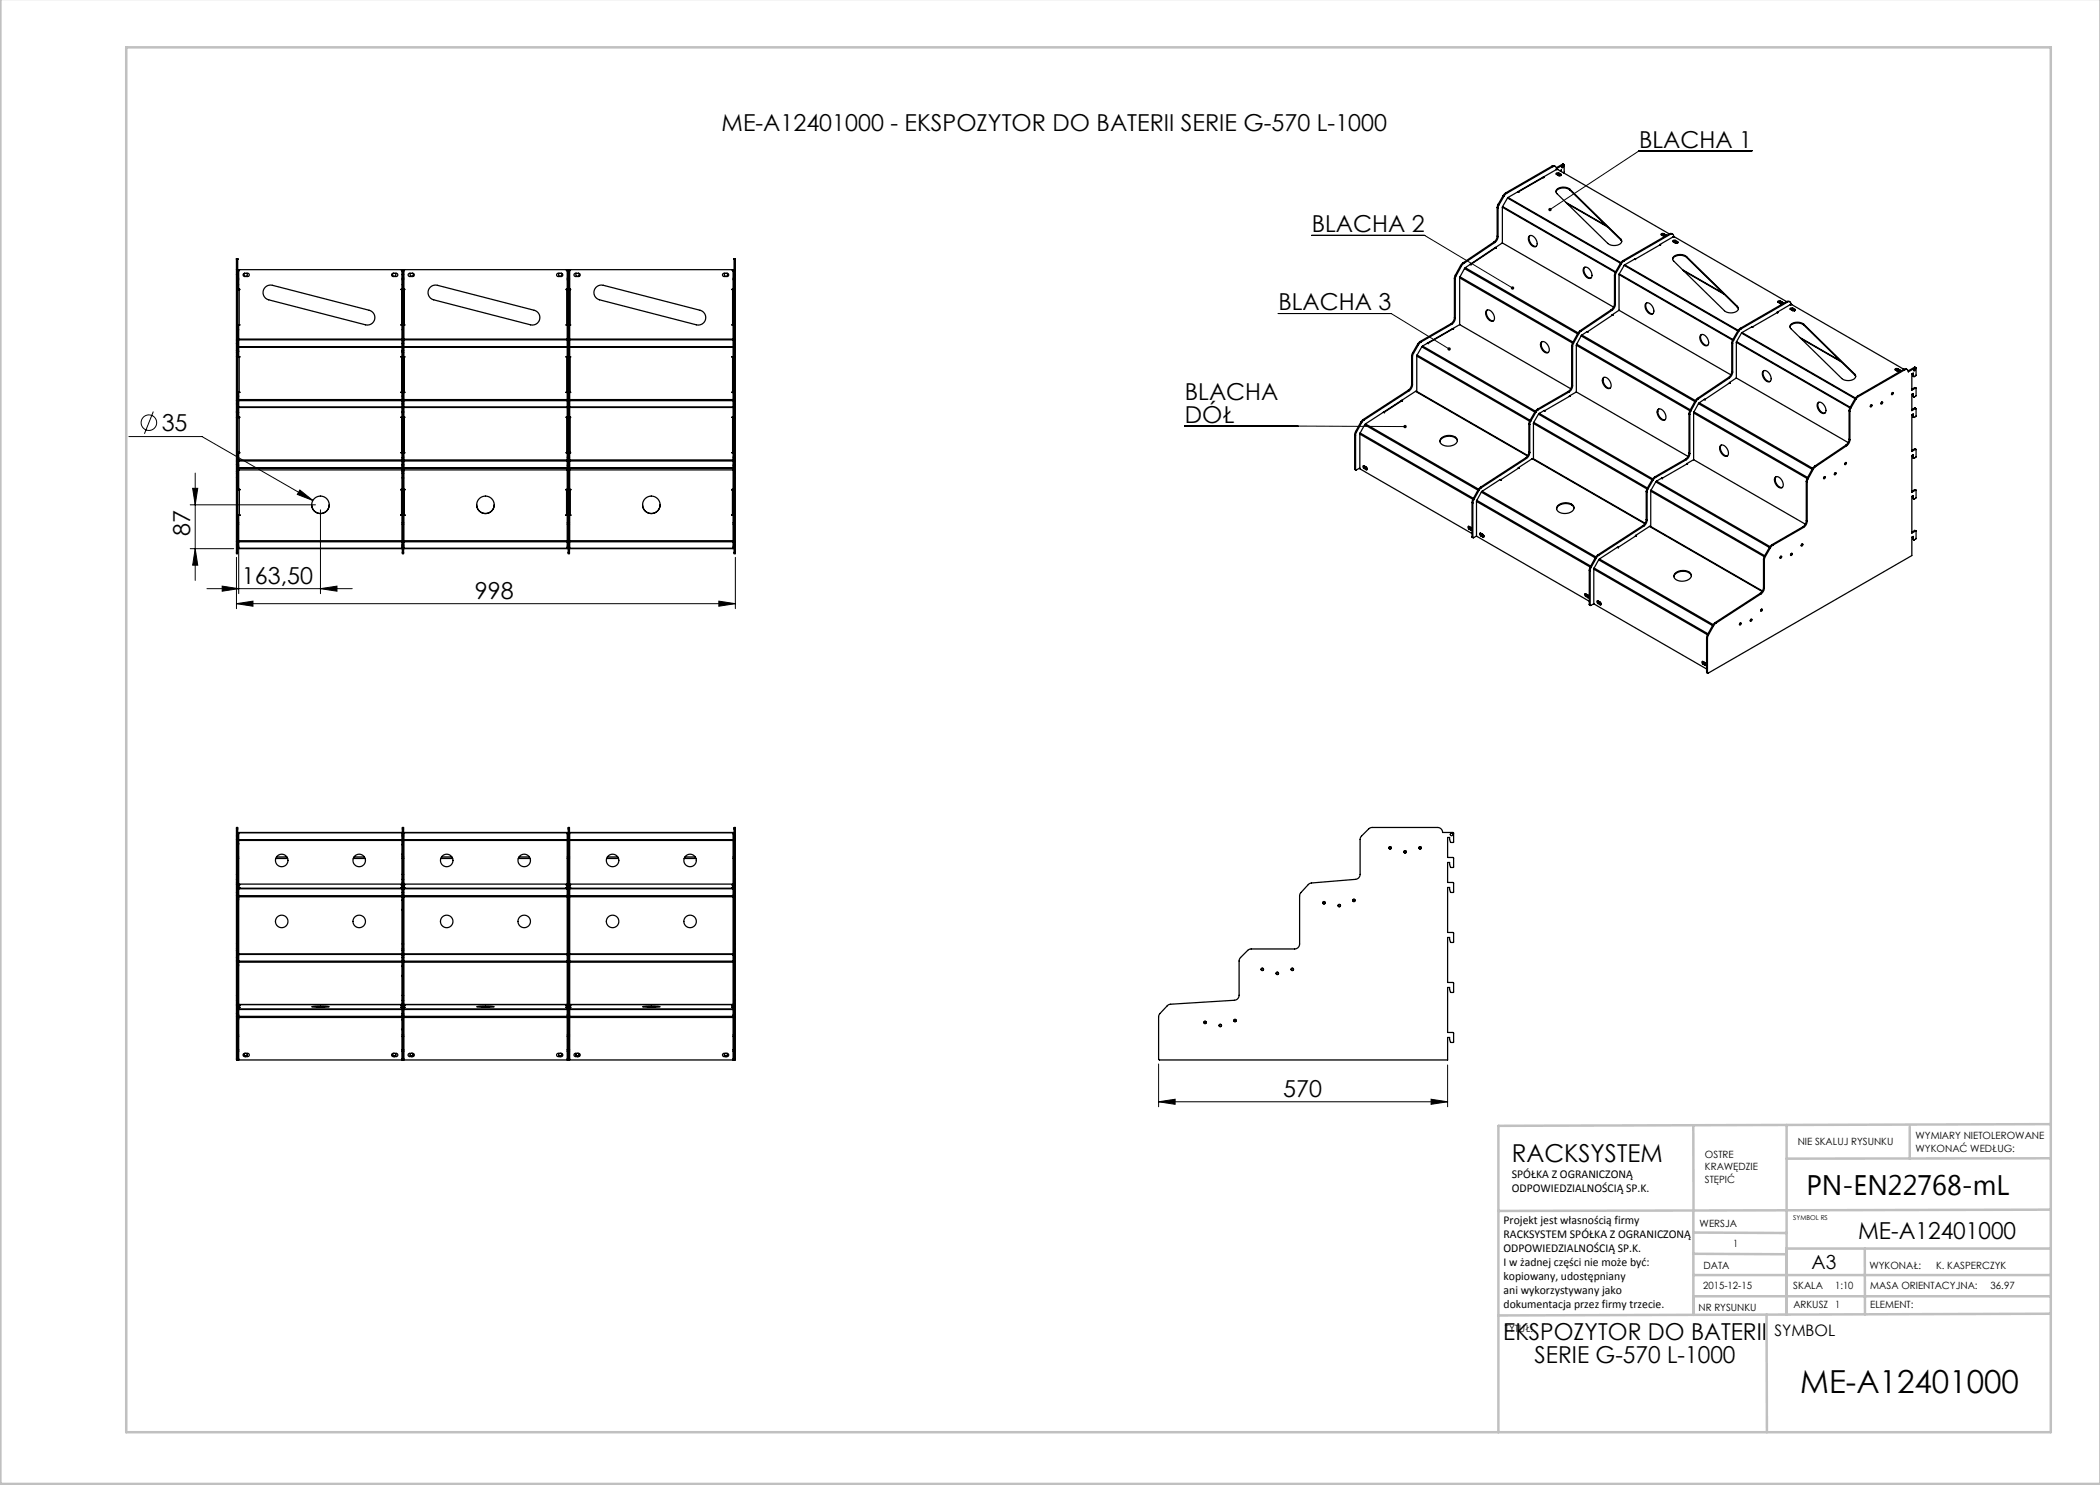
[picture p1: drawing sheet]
<svg xmlns="http://www.w3.org/2000/svg" width="420mm" height="297mm" viewBox="0 0 420 297" stroke-linecap="round" stroke-linejoin="round" font-family="sans-serif">
<defs><g id="words">
<text font-size="6.3" x="360" y="278.5">ME-A12401000</text>
<text font-size="5.6" x="361.3" y="239.1">PN-EN22768-mL</text>
<text font-size="4.9" x="302.4" y="232.4">RACKSYSTEM</text>
<g font-size="4.7">
<text x="144.3" y="26.1">ME-A12401000 - EKSPOZYTOR DO BATERII SERIE G-570 L-1000</text>
<text x="327.8" y="29.5">BLACHA 1</text>
<text x="262.3" y="46.5">BLACHA 2</text>
<text x="255.7" y="62">BLACHA 3</text>
<text x="237" y="80">BLACHA</text>
<text x="32.3" y="86.2">35</text>
<text x="237" y="84.6">DÓŁ</text>
<text x="38" y="107.3" transform="rotate(-90 38 107.3)">87</text>
<text x="48.4" y="116.7">163,50</text>
<text x="95" y="119.7">998</text>
<text x="256.7" y="219.3">570</text>
<text x="371.6" y="247.8">ME-A12401000</text>
<text x="300.6" y="268.1">EKSPOZYTOR DO BATERII</text>
<text x="306.9" y="272.6">SERIE G-570 L-1000</text>
</g>
<text font-size="3.9" x="362.3" y="253.8">A3</text>
<text font-size="3.2" x="354.9" y="267.2">SYMBOL</text>
<g font-size="2.4">
<text x="302.4" y="235.6">SPÓŁKA Z OGRANICZONĄ</text>
<text x="302.4" y="238.4">ODPOWIEDZIALNOŚCIĄ SP.K.</text>
<text x="300.7" y="244.7">Projekt jest własnością firmy</text>
<text x="300.7" y="247.5">RACKSYSTEM SPÓŁKA Z OGRANICZONĄ</text>
<text x="300.7" y="250.3">ODPOWIEDZIALNOŚCIĄ SP.K.</text>
<text x="300.7" y="253.1">I w żadnej części nie może być:</text>
<text x="300.7" y="256">kopiowany, udostępniany</text>
<text x="300.7" y="258.8">ani wykorzystywany jako</text>
<text x="300.7" y="261.6">dokumentacja przez firmy trzecie.</text>
</g>
<g font-size="2">
<text x="383.1" y="227.9">WYMIARY NIETOLEROWANE</text>
<text x="341" y="231.6">OSTRE</text>
<text x="359.5" y="228.9">NIE SKALUJ RYSUNKU</text>
<text x="383.1" y="230.4">WYKONAĆ WEDŁUG:</text>
<text x="341" y="234.1">KRAWĘDZIE</text>
<text x="341" y="236.6">STĘPIĆ</text>
<text x="339.9" y="245.4">WERSJA</text>
<text x="346.6" y="249.5">1</text>
<text x="340.6" y="257.7">2015-12-15</text>
<text x="340.7" y="253.8">DATA</text>
<text x="358.7" y="257.7">SKALA</text>
<text x="367" y="257.7">1:10</text>
<text x="373.9" y="253.8">WYKONAŁ:</text>
<text x="374.1" y="257.7">MASA ORIENTACYJNA:</text>
<text x="387.2" y="253.8">K. KASPERCZYK</text>
<text x="398.1" y="257.7">36.97</text>
<text x="339.7" y="262.3">NR RYSUNKU</text>
<text x="358.7" y="261.7">ARKUSZ 1</text>
<text x="374.1" y="261.7">ELEMENT:</text>
<text x="301" y="266.4">TYTUŁ:</text>
</g>
<text font-size="1.3" x="358.7" y="244">SYMBOL RS</text>
</g></defs>
<g fill="none" stroke="#000" stroke-width=".2">
<path d="M350.4 30.2h-22.6l-17.8 11.7M262.3 47.1h22.6l17.6 10.5M255.7 62.7h22.5l11.6 7.1M25.8 87.3h14.6l22.2 12.8M30.7 82.3l-1.8 4.5M38.5 97.7h1l-.5 3.3zM39 94.6v21.5M60 98l2.6 2.1-3.1-1.2zM236.9 85.2l44.1 .1M38 109.7h8.7M38 101h25.1M39 109.7l.5 3.3h-1z"/>
<path d="M41.4 117.7h29M44.4 117.2l3.3 .5-3.3 .5zM47.3 111.5v10.2M47.7 109.1v9.6M64.1 117.7l3.3-.5v1zM64.1 102v16.7M147.1 111.5v10.2M47.3 120.7l3.3-.5v1zM47.3 120.7h99.8M143.8 120.2l3.3 .5-3.3 .5zM231.7 212.8v8.6M286.2 219.8l3.3 .6-3.3 .5z"/>
<path d="M289.5 213v8.4M231.7 220.4l3.3-.6v1.1zM231.7 220.4h57.8"/>
<circle cx="29.8" cy="84.5" r="1.56"/>
</g>
<g fill="none" stroke="#c0c0c0" stroke-width=".5">
<path d="M.1 -.1v296.9h419.9M25.2 9.5h385v276.9h-385zM338.7 225.2v16.9M357.3 225v37.9M382 225.4v6.3M410.1 224.8l-110.4 .4v61.2M410.1 231.7h-52.8M338.7 259.3h71.5M338.7 255h71.5M338.7 250.8l18.6 .1M338.7 246.5l18.6 .1M338.7 242.1v20.9"/>
<path d="M373 249.7v13.2M410.1 241.9l-110.4 .3M410.2 249.7h-52.9v13.2M353.3 262.9l.1 23.5M410.2 262.7l-110.5 .4"/>
</g>
<g fill="#000">
<path d="M309.7 41.7v.4l.3-.2-.3 .2a.34 .34 0 0 0 .5 .1 .34 .34 0 0 0 0-.5 .34 .34 0 0 0-.5 0zM302.2 57.4a.34 .34 0 0 0 .1 .5 .34 .34 0 0 0 .5-.1l-.3-.2 .3 .2a.34 .34 0 0 0-.1-.5 .34 .34 0 0 0-.5 .1zM289.6 69.6a.34 .34 0 0 0 0 .5 .34 .34 0 0 0 .5-.1l-.3-.2 .3 .2a.34 .34 0 0 0-.1-.5 .34 .34 0 0 0-.4 .1zM280.8 85.1a.34 .34 0 0 0 .1 .5 .34 .34 0 0 0 .4-.3h-.3h.3a.34 .34 0 0 0-.1-.3 .34 .34 0 0 0-.4 .1z"/>
<path d="M39 109.7l.5 3.3h-1zM38.5 97.7h1l-.5 3.3z"/>
<path d="M44.4 117.2l3.3 .5-3.3 .5zM64.1 117.7l3.3-.5v1z"/>
<path d="M231.7 220.4l3.3-.6v1.1zM286.2 219.8l3.3 .6-3.3 .5zM47.3 120.7l3.3-.5v1zM143.8 120.2l3.3 .5-3.3 .5zM60 98l-.5 .9 3.1 1.2z"/>
</g>
<g fill="none" stroke="#000" stroke-width=".25">
<path d="M300.6 39.1l.2 .1M300.6 39.1l-1 1.7M300.8 39.2l-1 1.7M301.1 38.6l-.5 .5M301.1 38.6l.2 .1M301.3 38.7l-.5 .5M301.5 39.6l-1 1.7M301.5 39.6l22.6 13M301.6 39.5l-.1 .1M301.6 39.5l22.6 13M303.6 38.4h.1M303.7 38.4h-.2"/>
<path d="M303.7 38.4h.1M308.7 35.5l-7.1 4M308.7 35.5l-5 2.9M308.7 35.4l.1 .1h-.1M308.7 35.4v.1M310.4 33.2l.4-.1 .3 .2M310.4 33.2l.2 .1M310.4 33.2l-9.3 5.4M310.6 33.3l-9.3 5.4M311.3 33.9l-2.6 1.5M311.3 33.9h.1M311.4 33.9h.1"/>
<path d="M311.5 33.9h.1M311.5 35l.5 .1M311.6 33.9l22.4 13M311.8 34.6a.27 .27 0 0 0-.4-.1 .27 .27 0 0 0-.1 .4l.4 .2a.27 .27 0 0 0 .4 .1 .27 .27 0 0 0 .1-.3M311.8 34.8h-.6M311.8 34.6l.4 .3M311.8 34.8l.4 .2M311.8 34.6v.2M311.8 34.8l-.4 .1M312 34.2l.3-.2v.3M312 34.9l-.2 .3M312.1 34.1v.1"/>
<path d="M312.2 34.9v.1M312.2 35v.1M312.5 33.2l.1-.1a.21 .21 0 0 1 .1 .3 .21 .21 0 0 1-.3 0zM312.5 33.1l-.1 .3M312.6 32.8l.2 .1M312.6 32.8l-1.3 .8M312.6 32.8h.1M312.8 32.9l-1.5 .8a.43 .43 0 0 0-.2-.4 .43 .43 0 0 0-.5 0M312.8 32.9v1.5l-.1 .2M314 37.9a1.91 1.91 0 0 0-2.8 .3l.2 .5 10.2 10a1.91 1.91 0 0 0 2.7-.4l-.2-.5M314 38a1.91 1.91 0 0 0-2.8 .4M314 37.9l10.1 9.9"/>
<path d="M314 37.9v.1M314 38l10.1 10M47.3 53.9v1M47.3 51.8v.1M47.3 51.8h.1M47.3 51.9v2M47.3 54.9v13.1M47.3 54.9h.2M47.3 53.9h99.8M47.3 51.9h.2M47.3 51.8h.2M47.3 51.7h.2"/>
<path d="M47.5 53.9v.3h.2M47.5 56.9h.1M47.5 57.9h.3M47.5 53.9v1M47.5 51.8v.1M47.5 51.7h.1M47.5 51.8h.1M47.5 51.9v2M47.5 54.9v13.1M47.5 55.9h.2M47.5 55.6h.2M47.6 56.9v1"/>
<path d="M47.6 56.9h.1M47.7 57.8h.2l-.1 .1M47.7 54.1l.1 3.8M47.7 54.1h.1M47.8 54.1h-.1M47.8 54.1h.1M47.8 54h.1M47.8 57.8v.1M47.8 57.9v7M47.9 53.9h.1M47.9 57.8v.1M48.7 54.7h.8a.32 .32 0 0 1 .4 .3 .32 .32 0 0 1-.4 .3l-.8-.1-.1-.2z"/>
<path d="M49 54.7a.33 .33 0 0 0-.1 .4 .33 .33 0 0 0 .5 0 .33 .33 0 0 0-.1-.4M53 57.5l.6-.4h.9l19.3 5a1.5 1.5 0 0 1 1.1 1.8 1.5 1.5 0 0 1-1.8 1.1l-19.4-5a1.5 1.5 0 0 1-.7-2.5zM78.4 54.7h.8a.32 .32 0 0 1 .4 .3 .32 .32 0 0 1-.4 .3l-.8-.1-.1-.2zM78.7 54.7a.33 .33 0 0 0-.1 .4 .33 .33 0 0 0 .5 0 .33 .33 0 0 0-.1-.4M80.2 53.9h.1M80.3 53.9h.1M80.3 54h.1M80.3 57.9h.2M80.3 57.9v7M80.4 54h.1M80.4 57.8v.1M80.4 54v.1"/>
<path d="M80.4 54.1h.1M80.4 54.1v29.3h-.2l.1 .1M80.4 56.9h.1M80.4 57.8h-.2l.1 .1M80.4 55.9h.1M80.4 55.6h.1M80.4 54.2h.1M80.5 54.2v.7h.2M80.7 57.9h.1M80.7 54.9v13.1M80.7 55.9h.1M80.7 55.6h.1"/>
<path d="M80.7 54.2v.7M80.7 54.1v3.7h.2l-.1 .1M80.7 54.1h.1M80.8 54.1h-.1M80.8 54.1h.1M80.8 54h.1M80.8 57.9v7M80.9 53.9h.1M81.7 54.7h.8a.32 .32 0 0 1 .4 .3 .32 .32 0 0 1-.4 .3l-.8-.1-.1-.2zM82.2 54.7a.32 .32 0 0 0-.1 .4 .32 .32 0 0 0 .5 0 .32 .32 0 0 0-.1-.4M86 57.5l.6-.4h.9l19.3 5a1.5 1.5 0 0 1 1.1 1.8 1.5 1.5 0 0 1-1.8 1.1l-19.4-5a1.5 1.5 0 0 1-.7-2.5zM111.4 54.7h.8a.32 .32 0 0 1 .4 .3 .32 .32 0 0 1-.4 .3l-.8-.1-.1-.2z"/>
<path d="M111.9 54.7a.32 .32 0 0 0-.1 .4 .32 .32 0 0 0 .5 0 .32 .32 0 0 0-.1-.4M113.2 53.9h.1M113.3 53.9h.1M113.3 54h.1M113.3 57.9h.3M113.3 57.9v7M113.4 54h.1M113.4 54v.1M113.4 54.1h.1M113.4 54.1v3.7h-.2l.1 .1M113.4 55.9h.2M113.4 55.6h.2"/>
<path d="M113.4 54.2h.2M113.6 54.2v.7M113.6 53.9v.3M113.6 54.9v13.1M113.9 54.2v-.3v1h-.3M113.9 57.9h.1M113.9 55.9h.1M113.9 55.6h.1M113.9 54.2h.1M113.9 57.8h.2l-.1 .1M113.9 54.1v29.3h.2l-.1 .1M113.9 54.1h.1"/>
<path d="M114 54h-.1M114 54h.1M114 57.9v7M114.1 53.9h.1M114.9 54.7h.8a.32 .32 0 0 1 .3 .3 .32 .32 0 0 1-.3 .3l-.8-.1-.1-.2zM115.3 54.7a.32 .32 0 0 0-.1 .4 .32 .32 0 0 0 .5 0 .32 .32 0 0 0 0-.4M119.2 57.5l.5-.4h1l19.3 5a1.5 1.5 0 0 1 1.1 1.8 1.5 1.5 0 0 1-1.8 1.1l-19.4-5a1.5 1.5 0 0 1-.7-2.5zM144.6 54.7h.8a.32 .32 0 0 1 .3 .3 .32 .32 0 0 1-.3 .3l-.8-.1-.1-.2zM145 54.7a.32 .32 0 0 0-.1 .4 .32 .32 0 0 0 .5 0 .32 .32 0 0 0 0-.4M146.4 53.9h.1M146.5 53.9h.1M146.5 54h.1"/>
<path d="M146.5 57.9h.3M146.5 57.9v7M146.6 54h.1M146.6 54.1h.1M146.6 54.1v3.7h-.2l.1 .1M146.6 55.9h.2M146.6 55.6h.2M146.6 54.2h.2M146.8 51.9v3M146.8 51.8v.1M146.8 51.8h.1M146.8 54.9v13.1"/>
<path d="M146.8 54.9h.3M146.8 51.9h.3M146.8 51.8h.3M146.8 51.7h.3M147.1 53.9v1M147.1 51.8v.1M147.1 51.7h.1M147.1 51.8h.1M147.1 51.9v2M147.1 54.9v13.1M290.9 55.7l.2 .1M290.9 55.7v7.8"/>
<path d="M291.1 55.8v7.8M291.1 55l-.2 .7M291.1 55l.1 .1M291.2 55.1l-.1 .7M291.9 55.6v9.3M291.9 55.6l22.6 13M292 55.4l-.1 .2M292 55.4l22.6 13M292.1 53.1l.2 .1M292.1 53.1l-1 1.9M292.3 53.2l-1.1 1.9M292.6 52.6l-.5 .5"/>
<path d="M292.6 52.6l.1 .1M292.7 52.7l-.4 .5M292.9 53.7l-.9 1.7M292.9 53.7l22.6 13.1M293.1 53.5l-.2 .2M293.1 53.5l22.5 13.1M294.1 52.9l-1 .6M294.1 52.9l.1 .1M294.2 52.9h-.2M294.2 52.9v.1M294.2 52.9h.1M298.8 48.4l.2 .1"/>
<path d="M298.8 48.4l-6.2 4.2M299 48.5l-6.3 4.2M299.1 49.6l-5.1 3.2M299.1 49.5l.2 .1h-.2M299.1 49.6l-4.9 3.3M299.1 49.5v.1M299.4 47.2a1.58 1.58 0 0 1-.6 1.2M299.4 41.5l.2 .1M299.4 47.2l.2 .1M299.4 41.5v5.7M299.6 47.3a1.58 1.58 0 0 1-.6 1.2M299.6 41.6v5.7"/>
<path d="M299.6 40.8l-.2 .7M299.6 40.8l.2 .1M299.8 40.9l-.2 .7M300.5 48.6l22.2 12.8M300.5 48.6l-1.4 .9M300.5 41.5v7.1M300.5 41.5l22.5 13M300.5 41.3v.2M300.5 41.3l22.8 13.2M305.8 47.2a1.12 1.12 0 0 1 1.5 1 .69 .69 0 0 1 .1 .8 .69 .69 0 0 1-.7 .3 1.65 1.65 0 0 1-.9-2.1zM306 47.1a1.52 1.52 0 0 0 1.2 2.2M313.2 40.5l8 4.6"/>
<path d="M313.4 40.7l8.1 4.7M316.8 53.6a1.12 1.12 0 0 1 1.5 .9 .69 .69 0 0 1 .1 .8 .69 .69 0 0 1-.7 .4 1.65 1.65 0 0 1-.9-2.1zM317 53.4a1.52 1.52 0 0 0 1.2 2.2M322.9 55.1l.2 .1M322.9 55.1v5.7M323.1 55.2v5.7M323.3 54.5l-.2 .7M323.8 54.9v7.2M323.8 54.9l22.7 13.1M323.8 54.8v.1M323.8 54.8l22.9 13.2M324.1 52.6l-1 1.9-.2 .6"/>
<path d="M324.1 52.6l.2 .1M324.1 48l.2 .3M324.1 47.8v.2M324.3 52.7l-1 1.8M324.6 52.1l-.5 .5M324.6 52.1l.2 .1M324.8 52.2l-.5 .5M324.8 53.1l22.9 13.2M324.8 53.1l-1 1.7M324.9 53l-.1 .1M324.9 53l22.7 13.1M326.9 51.8h.1"/>
<path d="M327 51.9l-.1-.1-2 1.2M327 51.8v.1M331.9 48.9l.1 .1M332 48.9l.1 .1h-.1M332 49l-5 2.8M332 48.9v.1M332.5 47.1l.5 .1M332.8 46.7a.27 .27 0 0 0-.4 0 .27 .27 0 0 0-.1 .3l.7 .3M332.8 46.9h-.6M332.8 46.7l.4 .3M332.8 46.7v.2M332.8 46.9l.4 .2"/>
<path d="M332.8 46.9l-.4 .2M333 47l-.2 .3M333.2 47l.1 .1M333.2 47v.1M333.2 47.1v.1M334 46.9a.44 .44 0 0 1 .6-.1 .44 .44 0 0 1 .1 .5M334 46.9l-9.2 5.3M334.5 46.8l-.3-.1-.3 .1-9.3 5.3M334.6 47.4l-2.6 1.5M334.6 47.4h.1M334.7 47.4h.1M334.7 47.3h.1"/>
<path d="M334.8 47.3h-.1M334.8 47.3h.1M334.8 47.3v.1M334.8 47.4h.1M334.9 47.4h.1M334.9 47.4l22.6 13M335.1 48.1a.27 .27 0 0 0-.4-.1 .27 .27 0 0 0-.1 .3l.5 .3a.27 .27 0 0 0 .3 .1 .27 .27 0 0 0 .1-.4M335.1 48.2l-.5 .1M335.1 48.1l.4 .2M335.1 48.2l.4 .3M335.1 48.1v.1M335.3 48.3l-.4 .2"/>
<path d="M335.5 48.5v.1l-.5-.1M335.5 48.3v.2M335.5 48.5h.1M336.5 53.9l8.1 4.7M336.8 54.2l8 4.7M337.3 51.3a1.91 1.91 0 0 0-2.8 .4l.2 .5 10.2 10a1.91 1.91 0 0 0 2.8-.4l-.2-.5M337.3 51.5a1.91 1.91 0 0 0-2.8 .3M337.3 51.3l10.2 10M337.3 51.3v.2M337.3 51.5l10.2 9.9M47.3 68v.7M47.3 70.1v.3"/>
<path d="M47.3 70.4v1M47.3 68.7v1.4M47.3 71.4v8.7M47.3 68h.2M47.3 68.7h.2M47.3 70.1h.2M47.3 70.4h.2M47.3 71.4h.2M47.5 65.9h.1M47.5 79.2h.1M47.5 78.4h.3M47.5 64.9h.3"/>
<path d="M47.5 68v.7M47.5 70.1v.3M47.5 70.4v1M47.5 70.1l.1 .1M47.5 71.3h.4l-.1 .1M47.5 68.7v1.4M47.5 71.4v8.7M47.6 64.9v1M47.6 70.2v1.1M47.6 78.4v.8M47.6 65.9h.1M47.6 79.2h.1"/>
<path d="M47.6 70.2h.1M47.7 70.2h-.1M47.7 79.9h32.7l.1 .9h.2M47.7 71.4h-.2h.3M47.7 79.9v.2M47.7 67.8h32.7v.2h-32.7M47.7 67.8v.2M47.7 69.4h32.7h-32.7M47.7 69.4h.1M47.7 68v1.4M47.7 69.4l.1 2M47.8 64.9l-.1 2.9"/>
<path d="M47.8 78.4l-.1 1.5M47.8 71.3l-.1 .1M47.8 64.9v.1M47.8 78.4v.1M47.8 64.9l.1 .1h-.2M47.8 78.4l.1 .1h-.2M47.8 71.4v7M47.9 64.9v.1M47.9 71.3v.1M47.9 78.4v.1M80.3 64.9h.2M80.3 64.9l-.1 .1h.2"/>
<path d="M80.3 78.4l-.1 .1h.2M80.3 71.4v7M80.4 64.9v.1M80.4 71.3v.1M80.4 78.4v.1M80.4 70.2h.1M80.4 71.4h-.1M80.4 70.1h.1M80.4 71.4h.1M80.5 79.2h.1M80.5 65.9h.1M80.5 70.4v1h.2"/>
<path d="M80.5 71.4h-.2M80.5 78.4h-.2M80.5 71.3h-.2v.1M80.5 70.4h.2M80.7 68v.7M80.7 68h-.2v.7h.2M80.7 70.1v.3M80.7 70.1h-.2v.3M80.7 70.4v1M80.7 71.4v9.4M80.7 78.4h.1M80.7 64.9h.1"/>
<path d="M80.7 68.7v1.4M80.7 71.3h.2l-.1 .1M80.7 71.4h.1M80.7 79.9v1.5M80.7 67.8v.2M80.7 69.4h.1M80.7 68v1.4M80.7 69.4v2M80.7 69.4h32.7M80.7 79.9h32.7M80.7 67.8h32.7M80.7 68h32.7"/>
<path d="M80.8 64.9l.1 .1h-.2v2.8M80.8 78.4l.1 .1h-.2v1.4M80.8 71.4v7M113.3 64.9h.3M113.3 71.4l-.1-.1h.4v8.8M113.3 64.9l-.1 .1h.2v2.8M113.3 78.4l-.1 .1h.2v1.4M113.3 71.4v7M113.4 71.4h.2h-.3M113.4 71.4h-.1M113.4 79.9v.2M113.4 67.8v.2"/>
<path d="M113.4 69.4h.1M113.4 68v1.4M113.4 69.4v2M113.6 78.4h-.3M113.6 68h.3v.7h-.3M113.6 68v.7M113.6 70.1h.3v.3M113.6 70.1v.3M113.6 70.4v1h.3v-1M113.6 68.7v1.4M113.6 70.4h.3M113.9 78.4h.1"/>
<path d="M113.9 71.4h.1M113.9 64.9h.1M113.9 71.3h.2l-.1 .1M114 64.9l.1 .1h-.2M114 78.4l.1 .1h-.2M114 71.4v7M146.5 64.9h.3M146.5 64.9l-.1 .1h.2v2.8M146.5 78.4l-.1 .1h.2v1.4M146.5 71.4l-.1-.1h.4v8.8M146.5 71.4v7M146.6 79.9h-32.7v.9h-.3"/>
<path d="M146.6 71.4h.2h-.3M146.6 71.4h-.1M146.6 79.9v.2M146.6 67.8v.2M146.6 67.8h-32.7v.2h32.7M146.6 69.4h-32.7h32.7M146.6 69.4h.1M146.6 68v1.4M146.6 69.4v2M146.8 78.4h-.3M146.8 68v.7M146.8 70.1v.3"/>
<path d="M146.8 70.4v1h.3M146.8 68.7v1.4M146.8 68h.3M146.8 68.7h.3M146.8 70.1h.3M146.8 70.4h.3M147.1 68v.7M147.1 70.1v.3M147.1 70.4v1M147.1 68.7v1.4M147.1 71.4v8.7M281.7 78l.1 .1"/>
<path d="M281.7 78l-9.1 5.9M281.8 78.1l-9 5.9M282.3 76.8a1.57 1.57 0 0 1-.6 1.2M282.3 76.8l.2 .1M282.3 71.3l.2 .1M282.3 71.3v5.5M282.5 76.9a1.57 1.57 0 0 1-.7 1.2M282.5 71.4v5.5M282.5 70.6l-.2 .7M282.5 70.6l.2 .1M282.7 70.7l-.2 .7M283.1 78.3l.2-.1 22.3 12.9"/>
<path d="M283.1 78.3l-2.7 1.8M283.1 78.3l22.4 12.9M283.4 71.2v7.1M283.4 71.2l22.5 13M283.4 71v.2M283.4 71l22.6 13.1M283.5 68.8l.2 .1M283.5 68.8l-1 1.8M283.7 68.9l-1 1.8M284 68.3l-.5 .5M284 68.3l.2 .1M284.2 68.4l-.5 .5"/>
<path d="M284.4 69.4l-1 1.6M284.4 69.4l22.6 13M284.5 69.2l-.1 .2M284.5 69.2l22.6 13M285.5 68.6l.1 .1M285.6 68.6l-.2 .1M285.6 68.6v.1M290.2 64.8l.1 .1M290.2 64.8l-6.2 3.5M290.3 64.9l-6.1 3.5M290.6 65.8l-6.1 3.4M290.6 65.7l.1 .1h-.1"/>
<path d="M290.6 65.8l-5 2.8M290.6 65.7v.1M290.9 63.5a1.56 1.56 0 0 1-.7 1.3M290.9 63.5l.2 .1M291.1 63.6a1.56 1.56 0 0 1-.8 1.3M291.9 64.9l-1.3 .8M291.9 64.9l22.2 12.8M297.3 62.1a1.4 1.4 0 0 1 1.6 1.6 .62 .62 0 0 1-.5 .6 .62 .62 0 0 1-.7-.4 1.47 1.47 0 0 1-.4-1.8zM297.5 62a1.52 1.52 0 0 0 1.2 2.2M308.3 68.4a1.4 1.4 0 0 1 1.6 1.6 .62 .62 0 0 1-.6 .6 .62 .62 0 0 1-.7-.4 1.47 1.47 0 0 1-.3-1.8zM308.4 68.3a1.52 1.52 0 0 0 1.3 2.2M313.6 78.3l.2 .1"/>
<path d="M313.6 78.3l-6.1 3.5M313.8 78.4l-6.1 3.5M313.8 79.2l.1 .1M313.9 79.3l-4.9 2.8M313.9 79.2l.2 .1h-.2M313.9 79.2v.1M314.3 77.1a1.56 1.56 0 0 1-.7 1.2M314.3 69.2l.2 .1M314.3 77.1l.2 .1M314.3 69.2v7.9M314.5 77.2a1.56 1.56 0 0 1-.7 1.2M314.5 69.3v7.9"/>
<path d="M314.5 68.6l-.2 .6M314.5 68.6l.2 .1M314.7 68.7l-.2 .6M315.3 78.4l22.3 12.9M315.3 78.4l-1.4 .8M315.3 69.1v9.3M315.3 69.1l22.7 13.1M315.3 68.8v.3M315.3 68.8l22.8 13.2M315.6 66.7l.1 .1M315.6 66.7l-1.1 1.9M315.7 66.8l-1 1.9"/>
<path d="M316 66.1l-.4 .6M316 66.1l.2 .1M316.2 66.2l-.5 .6M316.2 67.2l-.9 1.6M316.2 67.2l22.8 13.1M316.4 67l-.2 .2M316.4 67l22.7 13.1M317.4 66.3h.1M317.5 66.3v.1M317.5 66.4l-.1-.1-1 .7M320.7 75.5a1.4 1.4 0 0 1 1.5 1.7 .62 .62 0 0 1-.5 .6 .62 .62 0 0 1-.7-.5 1.47 1.47 0 0 1-.3-1.8zM320.8 75.5a1.52 1.52 0 0 0 1.2 2.1"/>
<path d="M322.2 62l.2 .1M322.2 62l-6.2 4.1M322.4 63h.1M322.4 62.1l-6.2 4.1M322.5 62.9l.1 .1h-.1M322.5 62.9v.1M322.5 63l-5 3.3M322.9 60.8a1.58 1.58 0 0 1-.7 1.2M322.9 60.8l.2 .1M323.1 60.9a1.58 1.58 0 0 1-.7 1.2M323.8 62.1l22.4 12.9M323.8 62.1l-1.3 .8"/>
<path d="M329.2 60.7a1.12 1.12 0 0 1 1.5 .9 .69 .69 0 0 1 .1 .8 .69 .69 0 0 1-.7 .4 1.65 1.65 0 0 1-.9-2.1zM329.3 60.6a1.52 1.52 0 0 0 1.3 2.1M339.5 79.7l-.5 .5M339.5 79.7l.2 .1M339.7 79.8l-.5 .5M340.1 67a1.12 1.12 0 0 1 1.5 1 .69 .69 0 0 1 .1 .8 .69 .69 0 0 1-.7 .3 1.65 1.65 0 0 1-.9-2.1zM340.3 66.9a1.52 1.52 0 0 0 1.2 2.2M340.9 79.8l.1 .1M341 79.9v.1M341 80l-.2-.1-1 .7M345.7 75.5l.2 .1M345.7 75.5l-6.2 4.2"/>
<path d="M345.8 76.5l.1 .1M345.9 75.6l-6.2 4.2M345.9 76.6l-4.9 3.3M345.9 76.5l.2 .1h-.2M345.9 76.5v.1M346.4 74.3a1.58 1.58 0 0 1-.7 1.2M346.4 74.3l.1 .1M346.4 68.6l.1 .1M346.4 68.6v5.7M346.5 74.4a1.58 1.58 0 0 1-.6 1.2M346.5 68.7v5.7M346.7 68l-.2 .7"/>
<path d="M347.3 75.6l22.3 12.9M347.3 75.6l-1.4 .9M347.3 68.5v7.1M347.3 68.5l22.7 13.1M347.3 68.3v.2M347.3 68.3l22.9 13.3M347.5 61.4l.2 .4M347.5 61.3v.1M347.7 66.3l-1 1.7M348.1 65.7l-.5 .5-1.1 1.8-.1 .6M348.1 65.7l.1 .1M348.2 65.8l-.5 .5"/>
<path d="M348.3 66.6l22.9 13.2M348.3 66.6l-1 1.7M348.4 66.5l-.1 .1M348.4 66.5l22.7 13.1M350.4 65.4h.1M350.4 65.4l.1 .1M350.4 65.4l-2 1.1M350.5 65.4v.1M352.6 74.2a1.12 1.12 0 0 1 1.5 1 .69 .69 0 0 1 .1 .8 .69 .69 0 0 1-.7 .3 1.65 1.65 0 0 1-.9-2.1zM352.8 74.1a1.52 1.52 0 0 0 1.2 2.2M355.4 62.5h.1M355.5 62.4l.1 .1h-.1"/>
<path d="M355.5 62.5l-5 2.9M355.5 62.4v.1M356.1 60.2a.27 .27 0 0 0-.4-.1 .27 .27 0 0 0-.1 .4l.5 .2a.27 .27 0 0 0 .3 .1 .27 .27 0 0 0 .1-.3M356.1 60.4h-.5M356.1 60.2l.4 .3M356.1 60.4l.4 .2M356.1 60.2v.2M356.3 60.5l-.4 .1M356.5 60.6v.1h-.5M356.5 60.5v.1M356.5 60.6l.1 .1M357.5 60.4a.44 .44 0 0 1 .5 0 .44 .44 0 0 1 .2 .5"/>
<path d="M357.5 60.4l-9.3 5.4M358 60.4l-.3-.2-.4 .1-9.2 5.4M358.1 60.9l-2.6 1.5M358.1 60.9h.1M358.2 60.9h-.1M358.2 60.9h.1M358.3 60.9h.1M358.4 60.9l22.5 13.1M358.4 62.1h.5M358.6 61.6a.27 .27 0 0 0-.4-.1 .27 .27 0 0 0-.1 .4l.4 .2a.27 .27 0 0 0 .4 .1 .27 .27 0 0 0 .1-.3M358.6 61.8h-.6M358.6 61.6l.4 .3"/>
<path d="M358.6 61.8l.4 .2M358.6 61.6v.2M358.7 61.9l-.4 .1M358.9 62v.2M359 61.9v.1M359 62v.1M360 67.5l8 4.6M360.2 67.7l8.1 4.7M360.8 64.9a1.91 1.91 0 0 0-2.8 .3l.2 .5 10.1 10a1.91 1.91 0 0 0 2.8-.4l-.2-.5M360.8 65a1.91 1.91 0 0 0-2.8 .4M360.8 64.9l10.1 9.9M360.8 64.9v.1"/>
<path d="M360.8 65l10.1 10M370.9 75l.2 .3M370.9 74.8v.2M371.2 79.8l-1 1.8M371.5 79.2l-.5 .5-1 1.9-.2 .6M371.5 79.2l.2 .1M371.7 79.3l-.5 .5M378.4 78.6l.1-.1a.21 .21 0 0 1 .1 .3 .21 .21 0 0 1-.3 0zM378.5 78.5l-.2 .3M379.4 74.2l.5 .1M379.6 73.7a.27 .27 0 0 0-.4 0 .27 .27 0 0 0-.1 .3l.4 .3a.27 .27 0 0 0 .4 0 .27 .27 0 0 0 .1-.3M379.6 73.9l-.6 .1"/>
<path d="M379.6 73.7l.4 .3M379.6 73.9l.4 .3M379.6 73.7v.2M379.7 74l-.4 .1M379.9 74.1v.2M380 74v.2M380 74.2h.1M380.9 74l-9.2 5.3M381.4 73.9l-.2-.1-.4 .1-9.3 5.3M382.5 74.8l.1 .1M382.5 74.7v.1M382.5 78.8v.1"/>
<path d="M382.5 74.8l.1 .4M382.5 78.9l.1 .1M382.5 78.9l.1 .4M382.6 75.2h.1M382.6 75.2l.2 .1M382.6 79.3l.2 .1M382.6 79.3h.1M382.6 74.9v-.3l-.2 .2v3.2l.8-.4M382.6 79v-.3l-.2 .2v3.2l.7-.4M382.6 79l.2 .4M382.9 73.8l.1-.1a.21 .21 0 0 1 0 .3 .21 .21 0 0 1-.3 .1zM382.9 73.8l-.2 .3"/>
<path d="M382.9 73.4l.3 .2v1.4l-.4 .3-.2-.4M382.9 77.5l.3 .1M382.9 73.4l.2 .1M382.9 73.4l-1.3 .8M382.9 77.5l-.5 .3M383 77.5h-.1M383.1 73.5l-1.4 .9a.43 .43 0 0 0-.3-.5 .43 .43 0 0 0-.5 .1M383.2 73.5h-.1M383.2 77.7h.1M383.2 77.7v1.4l-.4 .3M47.3 80.1v.7M47.3 82.3v.2"/>
<path d="M47.3 82.5v1M47.3 92.2v.7M47.3 94.3v.3M47.3 94.6v1M47.3 80.8v1.5M47.3 83.5v8.7M47.3 92.9v1.4M47.3 95.6v12.7M47.3 80.1h.2M47.3 80.8h.2M47.3 82.3h.2M47.3 82.5h.2"/>
<path d="M47.3 83.5h.2M47.3 92.2h.2M47.3 92.9h.2M47.3 94.3h.2M47.3 94.6h.2M47.3 95.6h.2M47.5 82.5h.1M47.5 91.5h.1M47.5 90.5h.3M47.5 83.5h.3M47.5 80.1v.7M47.5 82.3v.2"/>
<path d="M47.5 82.5v1M47.5 92.2v.7M47.5 94.3v.3M47.5 94.6v1M47.5 93.9l.1 .1M47.5 80.8v1.5M47.5 83.5v8.7M47.5 92.9v1.4M47.5 95.6v12.7M47.5 93.4h.2M47.5 97.9h.2M47.5 91.8h.2"/>
<path d="M47.5 93h.2M47.6 82.5v1M47.6 90.5v1M47.6 94v3.9M47.6 94h.1M47.6 82.5h.1M47.6 91.5h.1M47.7 92h32.7l.1 .9h.2M47.7 93.6v.4M47.7 98h-.2h.4M47.7 92v.2M47.7 93.5l32.7 .1"/>
<path d="M47.7 93.5v.1M47.7 81.4h32.7l-32.7 .1M47.7 81.4v.1M47.7 80.1v1.3M47.7 81.5l.1 2M47.7 92.2v1.3M47.7 94l.1 4M47.7 83.4h.2l-.1 .1M47.7 97.9h.3l-.1 .1M47.7 80.1h65.7M47.7 92.2h65.7M47.7 94h32.8"/>
<path d="M47.7 93.6h32.7M47.8 90.5l-.1 1.5M47.8 97.9l-.1 .1M47.8 83.4v.1M47.8 90.5v.1M47.8 90.5l.1 .1h-.2M47.8 83.5v7M47.9 98v5M47.9 83.4v.1M47.9 90.5v.1M47.9 97.9v.1M80.3 97.9v.1"/>
<path d="M80.3 98v5M80.3 83.5h.2M80.3 90.5h.2M80.3 90.5l-.1 .1h.2M80.3 83.5v7M80.4 83.4v.1M80.4 90.5v.1M80.4 97.9v.1M80.4 82.5h.1M80.4 94h.1M80.4 93.6v.4M80.4 98h-.1"/>
<path d="M80.4 97.9h-.2l.1 .1M80.4 93.9h.1M80.4 93.4h.1M80.4 98h.1M80.4 97.9h.1M80.4 91.8h.1M80.4 93h.1M80.5 91.5h.1M80.5 82.5v1M80.5 94.6v1h.2M80.5 98h-.2M80.5 83.5v27"/>
<path d="M80.5 82.5h.2M80.5 83.5h.2M80.5 94.6h.2M80.7 82.3v.2M80.7 82.3h-.2v.2M80.7 82.5v1M80.7 83.5v9.4M80.7 94.3v.3M80.7 94.3h-.2v.3M80.7 94.6v1M80.7 95.6v13.4M80.7 90.5h.1"/>
<path d="M80.7 83.5h.1M80.7 80.8v1.5M80.7 92.9v1.4M80.7 91.4h.1M80.7 93.4h.1M80.7 97.9h.1M80.7 91.8h.1M80.7 93h.1M80.7 93.6v.4M80.7 98h.2M80.7 92v1.5M80.7 93.5v.1"/>
<path d="M80.7 81.4v.1M80.7 81.5v1.9h.2l-.1 .1M80.7 94v4M80.7 97.9h.3l-.1 .1M80.7 94h32.7M80.7 92h32.7M80.7 93.5h32.7M80.7 93.6h32.7M80.7 81.4h32.7M80.7 81.5h32.7M80.8 90.5l.1 .1h-.2v1.4M80.8 83.5v7"/>
<path d="M80.9 98v5M113.3 98v5M113.3 83.5h.3v10.8M113.3 90.5h.3M113.3 90.5l-.1 .1h.2v1.4M113.3 83.5v7M113.4 91.4h.2v.4h-.2M113.4 93h.2v.4h-.2M113.4 93.6v.4M113.4 98h.2h-.3M113.4 98h-.1M113.4 92v.2"/>
<path d="M113.4 93.5v.1M113.4 81.4v.1M113.4 80.1v1.3M113.4 81.5v1.9h-.2l.1 .1M113.4 92.2v1.3M113.4 94v4M113.4 97.9h-.2l.1 .1M113.4 97.9h.2M113.6 80.1v.7M113.6 82.3h.3v.2M113.6 82.3v.2M113.6 82.5v1h.3"/>
<path d="M113.6 94.3h.3v.3M113.6 94.3v.3M113.6 94.6v1M113.6 80.8v1.5M113.6 95.6v12.7M113.6 82.5h.3M113.6 94.6h.3M113.9 82.5v1M113.9 94.6v1h-.3M113.9 98h.1M113.9 90.5h.1M113.9 83.5h.1"/>
<path d="M113.9 83.5v27M113.9 91.4h.1M113.9 93.4h.1M113.9 97.9h.1M113.9 91.8h.1M113.9 93h.1M113.9 93.6v.4h32.7M113.9 97.9h.2l-.1 .1M113.9 93.6h32.7M114 90.5l.1 .1h-.2M114 83.5v7M114 98v5"/>
<path d="M146.5 98v5M146.5 83.5h.3v8.7M146.5 90.5h.3M146.5 90.5l-.1 .1h.2v1.4M146.5 83.5v7M146.6 92h-32.7v.9h-.3v-.7h33M146.6 93.6v.4M146.6 98h.2h-.3M146.6 98h-.1M146.6 92v.2M146.6 93.5v.1M146.6 93.5l-32.7 .1"/>
<path d="M146.6 81.4v.1M146.6 81.4h-32.7l32.7 .1M146.6 80.1v1.3M146.6 81.5v1.9h-.2l.1 .1M146.6 92.2v1.3M146.6 94v4M146.6 97.9h-.2l.1 .1M146.6 80.1h-33M146.6 91.4h.2M146.6 93.4h.2M146.6 97.9h.2M146.6 91.8h.2"/>
<path d="M146.6 93h.2M146.8 80.1v.7M146.8 82.3v.2M146.8 82.5v1h.3M146.8 92.2v.7M146.8 94.3v.3M146.8 94.6v1M146.8 80.8v1.5M146.8 92.9v1.4M146.8 95.6v12.7M146.8 80.1h.3M146.8 80.8h.3"/>
<path d="M146.8 82.3h.3M146.8 82.5h.3M146.8 92.2h.3M146.8 92.9h.3M146.8 94.3h.3M146.8 94.6h.3M146.8 95.6h.3M147.1 80.1v.7M147.1 82.3v.2M147.1 82.5v1M147.1 92.2v.7M147.1 94.3v.3"/>
<path d="M147.1 94.6v1M147.1 80.8v1.5M147.1 83.5v8.7M147.1 92.9v1.4M147.1 95.6v12.7M270.9 93.8l.3 .2M270.9 93.8l.2 .1M270.9 87l.2 .1M270.9 87v6.8M271.1 87.1v6.8M271.1 86.3l-.2 .7M271.1 86.3l.2 .1"/>
<path d="M271.3 86.4l-.2 .7M272 93.6l-.8 .4-.1-.1M272 86.8v7l22.4 12.9M272 86.8l22.6 13.1M272 86.6v.2M272 86.6l22.7 13.1M272.2 84.4l.1 .1M272.2 84.4l-1.1 1.9M272.3 84.5l-1 1.9M272.6 83.9l-.4 .5M272.6 83.9l.2 .1M272.7 93.1l.3 .5"/>
<path d="M272.8 84l-.5 .5M272.8 93.7a.27 .27 0 0 1-.2-.3 .27 .27 0 0 1 .2-.2l.4 .2a.27 .27 0 0 1 .3 .3 .27 .27 0 0 1-.3 .2M272.8 93.7l.4 .2M272.9 93.2v.1a.27 .27 0 0 0 .1 .4 .27 .27 0 0 0 .3-.2M272.9 85l-.9 1.6M272.9 85l22.7 13M273 93.6l-.2 .1M273 93.6l.4 .3M273 93.3l.3 .3M273.1 84.8l-.2 .2M273.1 84.8l22.6 13M273.4 93.9h-.2"/>
<path d="M273.4 93.9h.1M276.7 82.4l.1 .1M276.8 82.5h-.1M276.8 82.5h.1M280.4 80.1l.1 .1h-.1M280.4 80.1v.1M280.4 80.2l-.2-.1-7.1 4.7M280.4 80.2l-3.6 2.3M288.2 87.7a2.23 2.23 0 0 1 3.2 .2 1.35 1.35 0 0 1-1.5 1.3 1.38 1.38 0 0 1-1.9-1.2zM291.5 88.1a2.09 2.09 0 0 0-3.2-.4l-.3 .6M294.6 99.8l-.2 .7M294.6 99.8l.2 .1"/>
<path d="M294.8 99.9l-.2 .7M295.6 98l.2 .1M295.6 98l-1 1.8M295.8 98.1l-1 1.8M296.1 97.4l-.5 .6M296.1 97.4l.2 .1M296.3 97.5l-.5 .6M296.3 98.4l-.9 1.7M296.3 98.4l22.7 13.2M296.4 98.3l-.1 .1M296.4 98.3l22.8 13.1M300.1 95.9h.1"/>
<path d="M300.2 96l-.2-.1-3.6 2.4M300.2 95.9v.1M303.6 93.6h.1M303.7 93.5l.2 .1h-.2M303.7 93.5v.1M303.7 93.6l-3.5 2.3M305.1 91.6l.2 .1M305.1 91.6l-9 5.8M305.3 91.7l-9 5.8M305.8 90.4a1.57 1.57 0 0 1-.7 1.2M305.8 84.8l.2 .1M305.8 90.4l.2 .1"/>
<path d="M305.8 84.8v5.6M306 90.5a1.57 1.57 0 0 1-.7 1.2M306 84.9v5.6M306 84.1l-.2 .7M306 84.1l.2 .1M306.2 84.2l-.2 .7M306.4 91.7h.2l22.4 12.9M306.4 91.7l-2.7 1.8M306.4 91.7l22.6 13M306.7 84.7v7.1M306.7 84.7l22.7 13.1M306.7 84.5v.2"/>
<path d="M306.7 84.5l22.8 13.1M307 82.4l.2 .1M307 82.4l-1 1.7M307.2 82.5l-1 1.7M307.5 81.8l-.5 .6M307.5 81.8l.2 .1M307.7 81.9l-.5 .6M307.7 82.8l-1 1.7M307.7 82.8l22.7 13.2M307.8 82.7l-.1 .1M307.8 82.7l22.7 13.1M308.9 82.1h.1"/>
<path d="M309 82.2l-.2-.1-1 .6M309 82.1v.1M329.2 98.3l.2 .1M329.2 98.3v5.6M329.4 98.4v5.6M329.4 97.6l-.2 .7M329.4 97.6l.2 .1M329.6 97.7l-.2 .7M330.1 98.2v7.1M330.1 98.2l22.7 13.1M330.2 98l-.1 .2M330.2 98l22.7 13.1"/>
<path d="M330.4 95.9l.2 .1M330.4 95.9l-1 1.7M330.6 96l-1 1.7M330.9 95.4l-.5 .5M330.9 95.4l.2 .1M331.1 95.5l-.5 .5M331.2 96.4l-1 1.6M331.2 96.4l22.7 13.1M331.3 96.2l-.1 .2M331.3 96.2l22.7 13.1M331.6 81.9a1.4 1.4 0 0 1 1.6 1.6 .62 .62 0 0 1-.5 .6 .62 .62 0 0 1-.7-.4 1.47 1.47 0 0 1-.4-1.8zM331.8 81.8a1.52 1.52 0 0 0 1.2 2.1"/>
<path d="M332.3 95.6l.1 .1M332.4 95.7h-.1l-1 .5M332.4 95.7h.1M337.1 91.8l.2 .1M337.1 91.8l-6.2 3.6M337.3 91.9l-6.2 3.6M337.3 92.8h.1M337.4 92.7l.1 .1h-.1M337.4 92.8l-5 2.9M337.4 92.7v.1M337.8 90.6a1.56 1.56 0 0 1-.7 1.2M337.8 82.8l.2 .1"/>
<path d="M337.8 90.6l.2 .1M337.8 82.8v7.8M338 90.7a1.56 1.56 0 0 1-.7 1.2M338 82.9v7.8M338 82.1l-.2 .7M338 82.1l.2 .1M338.2 82.2l-.2 .7M338.7 82.6l22.7 13.1M338.7 91.9l22.4 12.9M338.7 91.9l-1.3 .8M338.7 82.6v9.3M338.8 82.4l-.1 .2"/>
<path d="M338.8 82.4l22.7 13.1M339 80.2l.2 .1M339 80.2l-1 1.9M339.2 80.3l-1 1.9M339.7 80.7l-.9 1.7M339.7 80.7l22.7 13.2M339.8 80.6l-.1 .1M339.8 80.6l22.7 13.1M344.1 89.1a1.4 1.4 0 0 1 1.6 1.6 .62 .62 0 0 1-.5 .6 .62 .62 0 0 1-.7-.4 1.47 1.47 0 0 1-.4-1.8zM344.3 89a1.52 1.52 0 0 0 1.2 2.2M355.1 95.4a1.4 1.4 0 0 1 1.5 1.7 .62 .62 0 0 1-.5 .5 .62 .62 0 0 1-.7-.4 1.47 1.47 0 0 1-.3-1.8zM355.2 95.3a1.52 1.52 0 0 0 1.3 2.2"/>
<path d="M361.3 96.3l.1 .1M361.3 96.3v7.9M361.4 96.4v7.9M361.4 95.7l-.1 .6M361.4 95.7l.2 .1M361.6 95.8l-.2 .6M362.5 93.7l.2 .1M362.5 93.7l-1.1 2M362.7 93.8l-1.1 2M362.9 93.2l-.4 .5M362.9 93.2l.2 .1M363.1 93.3l-.4 .5"/>
<path d="M363.6 80.6a1.12 1.12 0 0 1 1.5 .9 .69 .69 0 0 1 .1 .8 .69 .69 0 0 1-.7 .4 1.65 1.65 0 0 1-.9-2.1zM363.8 80.5a1.52 1.52 0 0 0 1.2 2.1M364.8 95.4l.2-.1a.21 .21 0 0 1 0 .3 .21 .21 0 0 1-.3 0zM364.9 95.3l-.2 .3M367 94.6l.1-.1a.21 .21 0 0 1 .1 .3 .21 .21 0 0 1-.3 .1zM367 94.5l-.1 .4M369 92.6l.2-.1a.21 .21 0 0 1 0 .3 .21 .21 0 0 1-.3 0zM369.1 92.5l-.2 .3M369.2 89l.1 .1M369.2 89l-6.3 4.2M369.3 89.1l-6.2 4.2M369.8 87.8a1.57 1.57 0 0 1-.6 1.2"/>
<path d="M369.8 87.8l.2 .2M369.8 82.2l.2 .1M369.8 82.2v5.6M370 88a1.58 1.58 0 0 1-.7 1.1M370 82.3v5.7M370.2 81.6l-.2 .7M374.2 81l.1-.1a.21 .21 0 0 1 .1 .3 .21 .21 0 0 1-.3 .1zM374.2 81l-.1 .3M376.3 80.4h.1a.21 .21 0 0 1 .1 .3 .21 .21 0 0 1-.3 0zM376.4 80.4l-.2 .3M382.5 82.9v.1M382.5 91.1v.1"/>
<path d="M382.5 99.2v.1M382.5 83l.1 .1M382.5 83l.1 .4M382.5 91.2l.1 .1M382.5 91.2l.1 .3M382.5 99.3l.1 .1M382.5 99.3l.1 .4M382.6 83.4h.1M382.6 83.4l.2 .1M382.6 99.7l.2 .1M382.6 91.5l.2 .1M382.6 91.6h.1"/>
<path d="M382.6 99.7h.1M382.6 91.6l.2 .1M382.6 83.1v-.3l-.2 .1v7.4l.8-.4M382.6 99.4v-.3l-.2 .2v7.3l.8-.4M382.6 91.3v-.4l-.2 .2v7.4l.7-.5M382.6 91.3l.2 .3M382.9 81.6l.3 .1v1.5l-.4 .3-.2-.4M382.9 97.9l.3 .2v1.4l-.4 .3-.2-.4M382.9 89.8l.3 .1M382.9 81.6l.2 .1M382.9 81.6l-.5 .3M382.9 89.8l-.5 .3"/>
<path d="M382.9 97.9l.2 .1M382.9 97.9l-.5 .4M383 89.8h-.1M383.2 81.7h-.1M383.2 98h-.1M383.2 89.9h.1M383.2 89.9v1.5l-.4 .2M47.3 108.3v.7M47.3 110.5v.2h.2v-.2M47.3 109v1.5M47.3 108.3h.2M47.3 109h.2"/>
<path d="M47.3 110.5h.2M47.5 103h.1M47.5 102.9l.4 .1M47.5 108.3v.7M47.5 109v1.5M47.5 104.5h.2M47.5 109.5h.2M47.5 109.2h.2M47.5 104.8h.2M47.6 103h.1M47.6 103h.2M47.7 108.1h32.7l.1 .9h.2"/>
<path d="M47.7 108.1v.3M47.7 109.6l32.7 .1zM47.7 108.4v1.2M47.7 108.4h65.7M47.8 103h.1M47.9 103h.1h-.3v5.1M47.9 103h.1M62.3 101a1.75 1.75 0 0 0 1.8 1.7 1.75 1.75 0 0 0 1.7-1.7M80.2 103v.1M80.2 103h.2M80.2 103h.1M80.3 103h-.1"/>
<path d="M80.3 103h.1M80.4 103h-.1M80.4 103h.1M80.4 104.5h.1M80.4 109.5h.1M80.4 109.2h.1M80.4 104.8h.1M80.5 110.5v.2h.2v-.2M80.5 103h-.1M80.5 103h-.2M80.5 110.5h.2M80.7 103h.2"/>
<path d="M80.7 109v1.5M80.7 104.5h.1M80.7 109.5h.1M80.7 109.2h.1M80.7 104.8h.1M80.7 108.1v1.5M80.7 109.6h32.7M80.7 108.1h32.7M80.9 103h.1h-.3v5.1M95.3 101a1.75 1.75 0 0 0 1.8 1.7 1.75 1.75 0 0 0 1.7-1.7M113.3 103h-.1h.2v5.1M113.4 108.1v.3"/>
<path d="M113.4 108.4v1.2M113.4 104.5h.2M113.4 109.5h.2M113.4 109.2h.2M113.4 104.8h.2M113.6 102.9l-.3 .1M113.6 108.3v.7M113.6 110.5v.2h.3v-.2M113.6 109v1.5M113.6 108.3l33 .1M113.6 110.5h.3M113.9 103h.1"/>
<path d="M113.9 104.5h.1M113.9 109.5h.1M113.9 109.2h.1M113.9 104.8h.1M113.9 109.6l32.7 .1zM114 103l.1 .1-.2-.1M128.5 101a1.75 1.75 0 0 0 1.8 1.7 1.75 1.75 0 0 0 1.7-1.7M146.5 103h-.1h.2v5.1M146.6 108.1h-32.7v.9h-.3M146.6 108.1v.3M146.6 108.4v1.2M146.6 104.5h.2"/>
<path d="M146.6 109.5h.2M146.6 109.2h.2M146.6 104.8h.2M146.8 102.9l-.3 .1M146.8 108.3v.7M146.8 110.5v.2h.3v-.2M146.8 109v1.5M146.8 108.3h.3M146.8 109h.3M146.8 110.5h.3M147.1 108.3v.7M147.1 109v1.5"/>
<path d="M293.7 105.3l.3 .4M293.8 105.8l.4 .3M293.9 105.3v.1a.27 .27 0 0 0 .1 .4 .27 .27 0 0 0 .3-.1v-.1M294 105.7l.4 .3M294 105.7l-.2 .1M294 105.4l.3 .4M294.2 106.1h.2M294.4 106l-.2 .1M294.4 106h.1M294.4 107.4l.2 .2M294.4 105.7l-.7-.4a.31 .31 0 0 0-.1 .3 .31 .31 0 0 0 .2 .2M294.4 100.5l.2 .1"/>
<path d="M294.4 107.4l.2 .1M294.4 100.5v6.9M294.6 100.6v6.9M295.3 107.2l-.6 .4-.1-.1M295.3 100.3l22.9 13.2M295.3 100.3v6.9l22.6 13.1M295.4 100.1l-.1 .2M295.4 100.1l22.7 13.1M296.1 106.6l.2 .5M296.1 107.2a.27 .27 0 0 1-.2-.3 .27 .27 0 0 1 .2-.3l.5 .3a.27 .27 0 0 1 .2 .2 .27 .27 0 0 1-.2 .3M296.1 107.2l.5 .2M296.3 107.1l.4 .2"/>
<path d="M296.3 107.1l-.2 .1M296.4 106.8l-.1 .1a.3 .3 0 0 0 .2 .3 .3 .3 0 0 0 .3 0l-.3-.4M296.7 107.3l-.1 .1M296.7 107.3l.1 .1M311.5 101.2a2.23 2.23 0 0 1 3.3 .1 1.35 1.35 0 0 1-1.6 1.4 1.38 1.38 0 0 1-1.8-1.2zM314.8 101.6a2.09 2.09 0 0 0-3.1-.4l-.4 .6M317.1 118.7l.2 .5M317.1 119.3a.27 .27 0 0 1-.2-.3 .27 .27 0 0 1 .2-.2l.5 .2a.27 .27 0 0 1 .2 .3 .27 .27 0 0 1-.2 .2M317.1 119.3l.5 .2M317.3 119.2l-.2 .1M317.3 119.2l.4 .3M317.4 118.9l-.1 .1a.3 .3 0 0 0 .2 .3 .3 .3 0 0 0 .3 0l-.3-.3"/>
<path d="M317.7 119.5h-.1M317.7 119.5h.1M317.9 114l.1 .1M317.9 114v6.9M318 114.1v6.9M318.2 113.5l-.2 .6M318.8 113.8l22.7 13.2M318.8 113.8v7M318.8 113.6v.2M318.8 113.6l22.8 13.2M319.1 111.5l-1.1 2-.1 .5M319.1 111.5l.2 .1"/>
<path d="M319.3 111.6l-1.1 1.9M319.6 111l-.5 .5M319.6 111l.1 .1M319.7 111.1l-.4 .5M319.7 112l-.9 1.6M319.7 112l22.8 13.1M319.9 111.8l-.2 .2M319.9 111.8l22.7 13.1M323.5 109.4l.1 .1M323.6 109.6l-.1-.1-3.6 2.3M323.6 109.5v.1M327.1 107.1l.1 .1"/>
<path d="M327.1 107.1l.2 .1h-.1M327.2 107.2l-3.6 2.3M328.6 105.1l.2 .1M328.6 105.1l-9 5.9M328.8 105.2l-9.1 5.9M329.2 103.9a1.57 1.57 0 0 1-.6 1.2M329.2 103.9l.2 .1M329.4 104a1.57 1.57 0 0 1-.6 1.2M329.9 105.3h.2l22.4 12.9M329.9 105.3l-2.8 1.8M329.9 105.3l22.5 13M335 114.7a2.23 2.23 0 0 1 3.2 .2 1.35 1.35 0 0 1-1.6 1.3 1.38 1.38 0 0 1-1.8-1.2z"/>
<path d="M338.3 115.2a2.09 2.09 0 0 0-3.2-.5l-.3 .6M352 118.7l.2 .1M352 118.7l-9 5.8M352.2 118.8l-9 5.8M352.7 117.5a1.58 1.58 0 0 1-.7 1.2M352.7 111.9l.2 .1M352.7 117.5l.2 .1M352.7 111.9v5.6M352.9 117.6a1.58 1.58 0 0 1-.7 1.2M352.9 112v5.6M352.9 111.2l-.2 .7M352.9 111.2l.2 .1"/>
<path d="M353.1 111.3l-.2 .7M353.9 109.5l.2 .1M353.9 109.5l-1 1.7M354.1 109.6l-1 1.7M354.4 108.9l-.5 .6M354.4 108.9l.2 .1M354.6 109l-.5 .6M356.1 111.3l.1-.1a.21 .21 0 0 1 .1 .3 .21 .21 0 0 1-.3 .1zM356.2 111.2l-.2 .4M358.2 110.7h.1a.21 .21 0 0 1 .1 .2 .21 .21 0 0 1-.3 .1zM358.3 110.7l-.2 .3M360.3 108.9l.2-.1a.21 .21 0 0 1 0 .3 .21 .21 0 0 1-.3 0z"/>
<path d="M360.4 108.8l-.2 .3M360.5 105.4l.2 .1M360.5 105.4l-6.1 3.5M360.7 105.5l-6.1 3.5M361.3 104.2a1.56 1.56 0 0 1-.8 1.2M361.3 104.2l.1 .1M361.4 104.3a1.56 1.56 0 0 1-.7 1.2M382.5 107.4v.1M382.5 107.5l.1 .1M382.5 107.5l.1 .4M382.6 107.9h.1M382.6 107.9l.2 .1"/>
<path d="M382.6 107.6v-.3l-.2 .1v3.7l-40.8 23.5-.1-.1M382.9 106.1l.3 .1v1.5l-.4 .3-.2-.4M382.9 106.1l-.5 .3M383 106.1h-.1M317.9 120.9l.2 .2M317.9 120.9l.1 .1M318.8 120.8l-.7 .3-.1-.1M318.8 120.8l22.5 13M319.5 120.2l.2 .4M319.6 120.7a.27 .27 0 0 1-.2-.3 .27 .27 0 0 1 .2-.2l.4 .2a.27 .27 0 0 1 .3 .3 .27 .27 0 0 1-.3 .3M319.6 120.7l.4 .3M319.7 120.6l.5 .3"/>
<path d="M319.7 120.6l-.1 .1M319.8 120.3v.1a.29 .29 0 0 0 .1 .3 .29 .29 0 0 0 .3 0M319.9 120.4l.3 .3M320.2 120.9l-.2 .1M320.2 120.9h.1M340.5 132.3l.2 .5M340.6 132.8a.27 .27 0 0 1-.2-.2 .27 .27 0 0 1 .2-.3l.4 .2a.27 .27 0 0 1 .3 .3 .27 .27 0 0 1-.3 .3M340.6 132.8l.4 .3M340.7 132.8l.5 .2M340.7 132.8h-.1M340.8 132.4v.1a.29 .29 0 0 0 .1 .4 .29 .29 0 0 0 .3-.1M340.9 132.5l.3 .4"/>
<path d="M341.2 133l-.2 .1M341.2 133h.1M341.3 134.4l.2 .2M341.3 127.6l.2 .1M341.3 134.4l.2 .1M341.3 127.6v6.8M341.5 127.7v6.8M341.5 126.9l-.2 .7M341.5 126.9l.2 .1M341.7 127l-.2 .7M342.5 125.1l.2 .1M342.5 125.1l-1 1.8"/>
<path d="M342.7 125.2l-1 1.8M343 124.5l-.5 .6M343 124.5l.2 .1M343.2 124.6l-.5 .6M348 124.6h.1a.21 .21 0 0 1 .1 .3 .21 .21 0 0 1-.3 0zM348.1 124.6l-.2 .3M350.1 123.9l.2-.1a.21 .21 0 0 1 0 .3 .21 .21 0 0 1-.3 0zM350.2 123.8l-.2 .3M352.2 121.9l.2-.1a.21 .21 0 0 1 0 .3 .21 .21 0 0 1-.3 0zM352.3 121.8l-.2 .3M47.3 178.5v.7M47.3 176.6v.3"/>
<path d="M47.3 174.9v1M47.3 167.2v.7M47.3 165.8v-.3h.2v.3M47.3 179.2h.2M47.3 178.5h.2M47.3 176.9h.2M47.3 176.6h.2M47.3 175.9h.2M47.3 174.9h.2M47.3 167.9h.2M47.3 167.2h.2M47.3 165.8h.2"/>
<path d="M47.3 165.8v1.4M47.3 167.9v7M47.3 175.9v.7M47.3 176.9v1.6M47.3 179.2v9.6M47.5 178.5v.7M47.5 176.6v.3M47.5 174.9v1M47.5 167.2v.7M47.5 171.7h.2M47.5 166.7h.1M47.5 170.8h.1"/>
<path d="M47.5 179h.2M47.5 168h.2M47.5 165.8v1.4M47.5 167.9v7M47.5 175.9v.7M47.5 176.9v1.6M47.5 179.2v9.6M47.5 171.4h.2M47.6 168.8v.2M47.6 179.2l-.1 .2M47.6 179.9v.2M47.6 168.8l.1 .1"/>
<path d="M47.6 179.2v.7M47.6 179.9l.1 .1M47.6 170.8l-.1 .2M47.6 169v1.8M47.7 168.9l-.1 .1M47.7 180l-.1 .1M47.7 179.1v.3M47.7 177.6h32.7v.2h-32.7M47.7 177.6v.2M47.7 177.5l-.2 .3h.2M47.7 167.9h32.7v.2h-32.7M47.7 167.9v.2"/>
<path d="M47.7 166.5v.1M47.7 166.5l-.2 .3h.2M47.7 168.7l-.1 .1M47.7 168.8v.1M47.7 179.1l-.1 .1M47.7 179.8l-.1 .1M47.7 179.9v.1M47.7 166.6v1.3M47.7 168.1v8.9M47.7 177.5v.1M47.7 177.8v1.3M47.7 179.4v11.4"/>
<path d="M47.7 177h.2h-.1M47.7 179.4h32.7M47.7 179.1h32.7M47.7 176.8h32.7M47.7 177.5h.2M47.7 166.5h32.7M47.8 177v.5M47.8 177l-.3 .3M47.9 177.5h.1M55.2 171.7h2.3M55.3 171.4h2.1M70.7 171.7h2.3"/>
<path d="M70.8 171.4h2.1M80.2 177.5h.2M80.2 177.5h.1M80.3 177h.2M80.3 177l.1 .5M80.4 180l.1 .1M80.4 179.3l.1 .1M80.4 168.9l.1 .1M80.4 179.1v.3M80.4 177.5l.1 .1M80.4 166.5l-32.7 .1M80.4 166.5h.1"/>
<path d="M80.4 171.7h.1M80.4 169h.1M80.4 170.8h.1M80.4 171h.1M80.4 177h-.2h.1M80.4 179h.1M80.4 177.8h.1M80.4 168h.1M80.4 166.8h.1M80.4 171.4h.1M80.5 165.8v-.3h.2v.3M80.5 165.8l-.1 13.3"/>
<path d="M80.5 179.2l-.1 24.1M80.5 179.2h.2M80.5 165.8h.2M80.7 178.5h-.2v.7M80.7 178.5v.7M80.7 176.6h-.2v.3h.2M80.7 176.6v.3M80.7 174.9h-.2v1h.2M80.7 174.9v1M80.7 167.2h-.2v.7h.2M80.7 167.2v.7M80.7 165.8v1.4"/>
<path d="M80.7 167.9v7M80.7 175.9v.7M80.7 176.9v1.6M80.7 179.2v9.6M80.7 171.7h.1M80.7 179h.1M80.7 177.8h.1M80.7 168h.1M80.7 166.8h.1M80.7 171.4h.1M80.7 179.1v.3M80.7 177.6v.2"/>
<path d="M80.7 177.5v.1M80.7 167.9v.2M80.7 166.5v.1M80.7 166.5h.1M80.7 166.6v1.3M80.7 168.1v8.9M80.7 177.8v1.3M80.7 179.4v11.4M80.7 177h.2h-.1M80.7 179.4h32.7M80.7 179.1h32.7M80.7 177.8h32.7"/>
<path d="M80.7 177.6h32.7M80.7 176.8h32.7M80.7 177.5h.2M80.7 168.1h32.7M80.7 167.9h32.7M80.7 166.6h32.7M80.7 166.5h32.7M80.8 177v.5M80.8 177h-.1M80.9 177.5h.1M88.2 171.7h2.3M88.3 171.4h2.1"/>
<path d="M103.7 171.7h2.3M103.8 171.4h2.1M113.2 177.5h.2M113.2 177.5h.1M113.3 177l.3 .3M113.3 177l.1 .5M113.4 179.1v.3M113.4 177.6v.2M113.4 177.5l.2 .3h-.2M113.4 167.9v.2M113.4 166.5v.1M113.4 166.5l.2 .3h-.2"/>
<path d="M113.4 171.7h.2M113.4 166.6v1.3M113.4 168.1v8.9M113.4 177.5v.1M113.4 177.8v1.3M113.4 179.4v11.4M113.4 177h-.2h.1M113.4 168h.2M113.4 171.4h.2M113.6 166.7h.1M113.6 167h.1M113.6 179.2v-.7h.3v.7"/>
<path d="M113.6 176.6h.3v.3h-.3M113.6 176.6v.3M113.6 174.9h.3v1h-.3M113.6 174.9v1M113.6 167.2h.3v.7h-.3zM113.6 165.8v-.3h.3v.3M113.6 179.2h.3M113.6 165.8h.3M113.6 165.8v9.1M113.6 175.9v.7M113.6 176.9v2.1h-.2M113.6 179.2v9.6"/>
<path d="M113.9 165.8v13.3M113.9 179.2v24.1M113.9 171.7h.1M113.9 179h.1M113.9 177.8h.1M113.9 168h.1M113.9 166.8h.1M113.9 171.4h.1M113.9 179.1v.3h32.7M113.9 177.5v.1M113.9 166.5l32.7 .1M113.9 166.5h.1"/>
<path d="M113.9 179.1h32.7M113.9 176.8h32.7M113.9 177h.2h-.1M113.9 177.5h.2M113.9 166.5h32.7M114 177l-.1 .5M114 177h-.1M114.1 177.5h.1M121.3 171.7h2.4M121.5 171.4h2.1M136.8 171.7h2.4M137 171.4h2.1"/>
<path d="M146.4 177.5h.1M146.4 177.5h.2M146.5 177l.3 .3M146.5 177l.1 .5M146.6 179.1v.3M146.6 177.6v.2M146.6 177.6h-32.7v.2h32.7M146.6 177.5l.2 .3h-.2M146.6 167.9v.2M146.6 167.9h-32.7v.2h32.7M146.6 166.5v.1M146.6 166.5l.2 .3h-.2"/>
<path d="M146.6 171.7h.2M146.6 166.6v1.3M146.6 168.1v8.9M146.6 177.5v.1M146.6 177.8v1.3M146.6 179.4v11.4M146.6 177h-.2h.1M146.6 168h.2M146.6 171.4h.2M146.8 166.7h.1M146.8 167h.1M146.8 176.6v.3"/>
<path d="M146.8 174.9v1M146.8 165.8v-.3h.3v.3M146.8 179.2h.3M146.8 176.9h.3M146.8 176.6h.3M146.8 175.9h.3M146.8 174.9h.3M146.8 165.8h.3M146.8 165.8v9.1M146.8 175.9v.7M146.8 176.9v2.1h-.2M146.8 179.2v9.6"/>
<path d="M147.1 178.5h-.3v.7M147.1 178.5v.7M147.1 176.6v.3M147.1 174.9v1M147.1 167.2h-.3v.7h.3M147.1 167.2v.7M147.1 165.8v1.4M147.1 167.9v7M147.1 175.9v.7M147.1 176.9v1.6M147.1 179.2v9.6M47.3 199.1v1"/>
<path d="M47.3 191.5v.7M47.3 189.8v.3M47.3 188.8v1M47.3 199.1h.2M47.3 191.5h.2M47.3 190.1h.2M47.3 189.8h.2M47.3 188.8h.2M47.3 190.1v1.4M47.3 192.2v6.9M47.5 199.1v1M47.5 191.5v7.6"/>
<path d="M47.5 189.8v.3M47.5 188.8v1M47.5 181.9h.1M47.5 195.1h.1M47.5 192.3h.2M47.5 190.1v1.4M47.6 193.1v.2M47.6 193.1l.1 .1M47.6 181.9l-.1 .2M47.6 195.1l-.1 .2M47.6 180.1v1.8M47.6 193.3v1.8"/>
<path d="M47.7 193.2l-.1 .1M47.7 192.2h32.7v.2h-32.7M47.7 192.2v.2M47.7 190.8v.1M47.7 190.8l-.2 .3h.2M47.7 192.2h-.4M47.7 193.1v.1M47.7 193l-.1 .1M47.7 190.9v1.3M47.7 192.4v8.8M47.7 190.8h32.7M80.4 193.2l.1 .1"/>
<path d="M80.4 190.8l-32.7 .1M80.4 190.8h.1M80.4 182.1h.1M80.4 180.1h.1M80.4 181.9h.1M80.4 195.3h.1M80.4 193.3h.1M80.4 195.1h.1M80.4 192.3h.1M80.4 191.1h.1M80.5 189.8v.3h.2M80.5 189.8h.2"/>
<path d="M80.7 199.1h-.2v1h.2M80.7 199.1v1M80.7 191.5h-.2v.7h.2M80.7 191.5v7.6M80.7 189.8v.3M80.7 188.8h-.2v1M80.7 188.8v1M80.7 190.1v1.4M80.7 192.3h.1M80.7 191.1h.1M80.7 192.2v.2M80.7 190.8v.1"/>
<path d="M80.7 190.8h.1M80.7 190.9v1.3M80.7 192.4v8.8M80.7 192.4h32.7M80.7 192.2h32.7M80.7 190.9h32.7M80.7 190.8h32.7M113.4 192.2h.5v-.7h-.3v.8h-.2M113.4 192.2v.2M113.4 190.8v.1M113.4 190.8l.2 .3h-.2M113.4 190.9v1.3"/>
<path d="M113.4 192.4v8.8M113.6 199.1h.3v1h-.3M113.6 199.1v1M113.6 189.8v.3M113.6 188.8h.3v1M113.6 188.8v1M113.6 189.8h.3M113.6 190.1v9M113.9 189.8v.3h-.3M113.9 192.3h.1M113.9 191.1h.1M113.9 190.8l32.7 .1"/>
<path d="M113.9 190.8h.1M113.9 190.8h32.7M146.6 192.2v.2M146.6 192.2h-32.7v.2h32.7M146.6 190.8v.1M146.6 190.8l.2 .3h-.2M146.6 192.2h.5M146.6 190.9v1.3M146.6 192.4v8.8M146.8 199.1v1M146.8 189.8v.3M146.8 188.8v1"/>
<path d="M146.8 199.1h.3M146.8 190.1h.3M146.8 189.8h.3M146.8 188.8h.3M146.8 190.1v9M147.1 191.5h-.3v.8h-.2M147.1 199.1v1M147.1 191.5v.7M147.1 189.8v.3M147.1 188.8v1M147.1 190.1v1.4M147.1 192.2v6.9"/>
<path d="M47.3 211.8v.2h99.8v-.2M47.3 202.7v.7M47.3 200.8v.4M47.3 203.4h.2M47.3 202.7h.2M47.3 211.8h.2M47.3 201.2h.2M47.3 200.8h.2M47.3 200.1h.2M47.3 200.1v.7M47.3 201.2v1.5M47.3 203.4v8.4"/>
<path d="M47.5 202.7v.7M47.5 211.8v.2M47.5 200.8v.4M47.5 210h.2M47.5 207h.2M47.5 205.8h.1M47.5 203h.2M47.5 200.1v.7M47.5 201.2v1.5M47.5 203.4v8.4M47.5 207.3h.2M47.5 211.7h.2"/>
<path d="M47.5 210.3h.2M47.6 203.8v.2M47.6 203.3l-.1 .1M47.6 203.8l.1 .1M47.6 203.3v.5M47.6 205.8l-.1 .2M47.6 204v1.8M47.7 203.9l-.1 .1M47.7 203.3v.2M47.7 201.5v.4M47.7 201.5l-.2 .3h32.9v.1h-32.7M47.7 200.9h32.7"/>
<path d="M47.7 201.2h.3M47.7 203.7l-.1 .1M47.7 203.8v.1M47.7 203.1l-.1 .2M47.7 203.3h32.7M47.7 201.5h.3h-.2M47.7 201.9v1.4M47.7 203.5v8.5M47.9 201.5v-.3l-.4 .3M48 201.2h.1M48.7 210.7h.8a.33 .33 0 0 1 .4 .3 .33 .33 0 0 1-.4 .3l-.8-.1-.1-.1zM48.8 210.9a.33 .33 0 0 0 .3 .3 .33 .33 0 0 0 .4-.3"/>
<path d="M62.3 201.3l1.8-.1 1.7 .1-1.7 .2zM63.4 201.4h1.4M78.4 210.7h.8a.33 .33 0 0 1 .4 .3 .33 .33 0 0 1-.4 .3l-.8-.1-.1-.1zM78.5 210.9a.33 .33 0 0 0 .3 .3 .33 .33 0 0 0 .4-.3M80.2 201.2h.1M80.4 201.5h-.2h.2M80.4 203.9l.1 .1M80.4 203.3l.1 .1M80.4 203.3v.2h-32.7M80.4 206h.1M80.4 210h.1M80.4 207h.1"/>
<path d="M80.4 204h.1M80.4 205.8h.1M80.4 203h.1M80.4 201.5h.1M80.4 207.3h.1M80.4 211.7h.1M80.4 210.3h.1M80.5 203.4v8.6v-.2h.2M80.5 201.2h-.2v.3M80.5 203.4h.2M80.7 202.7h-.2v.7M80.7 202.7v.7"/>
<path d="M80.7 211.8v.2M80.7 200.8h-.2v.4M80.7 200.8v1.9M80.7 201.2h.2v.3M80.7 200.1v.7M80.7 203.4v8.4M80.7 210h.1M80.7 207h.1M80.7 203h.1M80.7 207.3h.1M80.7 211.7h.1M80.7 210.3h.1"/>
<path d="M80.7 203.3v.2M80.7 201.5v.4M80.7 200.9h32.7M80.7 201.9v1.4M80.7 203.5v8.5M80.7 203.5h32.7M80.7 203.3h32.7M80.7 201.9h32.7M80.7 201.5h.3h-.2M80.7 201.5h.1M81 201.2h-.8M81 201.2h.1"/>
<path d="M81.7 210.7h.8a.33 .33 0 0 1 .4 .3 .33 .33 0 0 1-.4 .3l-.8-.1-.1-.1zM82.6 210.9a.32 .32 0 0 1-.2 .3 .32 .32 0 0 1-.4-.2M95.3 201.3l1.8-.1 1.7 .1-1.7 .2zM96.4 201.4h1.4M111.4 210.7h.8a.33 .33 0 0 1 .4 .3 .33 .33 0 0 1-.4 .3l-.8-.1-.1-.1zM112.3 210.9a.32 .32 0 0 1-.2 .3 .32 .32 0 0 1-.4-.2M113.2 201.2h.1M113.3 201.5v-.3l.3 .3M113.4 201.5h-.2h.2M113.4 210h.2h-.2M113.4 203.3v.2M113.4 201.5v.4"/>
<path d="M113.4 201.5l.2 .3h-32.9M113.4 201.2h-.2M113.4 207h.2M113.4 201.9v1.4M113.4 203.5v8.5M113.4 207.3h.2M113.4 211.7h.2M113.4 210.3h.2M113.6 203.4v-.7h.3v.7M113.6 211.8v.2M113.6 200.8h.3v.4M113.6 200.8v.4"/>
<path d="M113.6 203.4h.3M113.6 200.1v.7M113.6 201.2v1.8h-.2M113.6 203.4v8.4M113.9 203.4v8.6v-.2h-.3M113.9 201.2h.1v.3M113.9 210h.1M113.9 207h.1M113.9 203h.1M113.9 207.3h.1M113.9 211.7h.1M113.9 210.3h.1"/>
<path d="M113.9 203.3v.2h32.7M113.9 200.9h32.7M113.9 203.3h32.7M113.9 201.5h.2h-.1M113.9 201.5h.1M114.1 201.2h-.5M114.1 201.2h.1M114.9 210.7h.8a.33 .33 0 0 1 .3 .3 .33 .33 0 0 1-.3 .3l-.8-.1-.1-.1zM115.2 210.9a.33 .33 0 0 0 .3 .3 .33 .33 0 0 0 .3-.3M128.5 201.3l1.8-.1 1.7 .1-1.7 .2zM129.5 201.4h1.5M144.6 210.7h.8a.33 .33 0 0 1 .3 .3 .33 .33 0 0 1-.3 .3l-.8-.1-.1-.1z"/>
<path d="M144.9 210.9a.33 .33 0 0 0 .3 .3 .33 .33 0 0 0 .3-.3M146.4 201.2h.1M146.5 201.5v-.3l.3 .3M146.6 201.5h-.2h.2M146.6 203.3v.2M146.6 201.5l.2 .3h-32.9v.1h32.7M146.6 201.5v.4M146.6 201.2h-.2M146.6 210h.2M146.6 207h.2M146.6 201.9v1.4M146.6 203.5v8.5"/>
<path d="M146.6 207.3h.2M146.6 211.7h.2M146.6 210.3h.2M146.8 211.8v.2M146.8 200.8v.4M146.8 203.4h.3M146.8 211.8h.3M146.8 201.2h.3M146.8 200.8h.3M146.8 200.1h.3M146.8 201.2v1.8h-.2M146.8 200.1v.7"/>
<path d="M146.8 203.4v8.4M147.1 202.7h-.3v.7M147.1 202.7v.7M147.1 200.8v.4M147.1 200.1v.7M147.1 201.2v1.5M147.1 203.4v8.4M233.4 201.2l.7-.4 12.8-.7a1 1 0 0 0 .9-1v-7.1l.2-.4 1.6-1.6 .6-.2h8.7a1 1 0 0 0 1-1v-9.6l.3-.7 1.5-1.6 .4-.3 9-.7a1 1 0 0 0 .9-1v-7.2l.2-.4 1.7-1.6 .5-.2h13.1a1 1 0 0 1 1 1h2.1l.1 .1v1.9h-.6l-.2-1h-.4v4h1.1l.1 .1v1.9h-.6l-.2-1h-.4v4h1.1l.1 .1v1.9h-.6l-.2-1h-.4v9h1.1l.1 .1v1.9h-.6l-.2-1h-.4v9h1.1l.1 .1v1.9h-.6l-.2-1h-.4v9h1.1l.1 .1v1.9h-.6l-.2-1h-.4v4.5h-57.6l-.2-.2v-8.6l.2-.4z"/>
<circle cx="64.1" cy="101" r="1.75"/>
<circle cx="97.1" cy="101" r="1.75"/>
<circle cx="130.3" cy="101" r="1.75"/>
<circle cx="56.3" cy="172.1" r="1.25"/>
<circle cx="71.8" cy="172.1" r="1.25"/>
<circle cx="89.3" cy="172.1" r="1.25"/>
<circle cx="104.8" cy="172.1" r="1.25"/>
<circle cx="122.5" cy="172.1" r="1.25"/>
<circle cx="138" cy="172.1" r="1.25"/>
<circle cx="278" cy="169.6" r=".25"/>
<circle cx="278" cy="169.6" r=".21"/>
<circle cx="281" cy="170.4" r=".21"/>
<circle cx="281" cy="170.4" r=".25"/>
<circle cx="284" cy="169.6" r=".25"/>
<circle cx="284" cy="169.6" r=".21"/>
<circle cx="290.3" cy="166.9" r=".25"/>
<circle cx="56.3" cy="184.3" r="1.25"/>
<circle cx="71.8" cy="184.3" r="1.25"/>
<circle cx="89.3" cy="184.3" r="1.25"/>
<circle cx="104.8" cy="184.3" r="1.25"/>
<circle cx="122.5" cy="184.3" r="1.25"/>
<circle cx="138" cy="184.3" r="1.25"/>
<circle cx="252.5" cy="193.9" r=".21"/>
<circle cx="252.5" cy="193.9" r=".25"/>
<circle cx="255.5" cy="194.7" r=".21"/>
<circle cx="255.5" cy="194.7" r=".25"/>
<circle cx="258.5" cy="193.9" r=".21"/>
<circle cx="258.5" cy="193.9" r=".25"/>
<circle cx="264.8" cy="180.6" r=".25"/>
<circle cx="264.8" cy="180.6" r=".21"/>
<circle cx="267.9" cy="181.1" r=".21"/>
<circle cx="267.9" cy="181.1" r=".25"/>
<circle cx="270.8" cy="180.1" r=".21"/>
<circle cx="270.8" cy="180.1" r=".25"/>
<circle cx="49.1" cy="211" r=".32"/>
<circle cx="78.8" cy="211" r=".32"/>
<circle cx="82.3" cy="211" r=".33"/>
<circle cx="112" cy="211" r=".33"/>
<circle cx="115.5" cy="211" r=".33"/>
<circle cx="145.2" cy="211" r=".33"/>
<circle cx="241" cy="204.5" r=".21"/>
<circle cx="241" cy="204.5" r=".25"/>
<circle cx="244.1" cy="205.1" r=".25"/>
<circle cx="244.1" cy="205.1" r=".21"/>
<circle cx="247" cy="204.1" r=".21"/>
<circle cx="247" cy="204.1" r=".25"/>
</g>
<use href="#words"/>
</svg>
